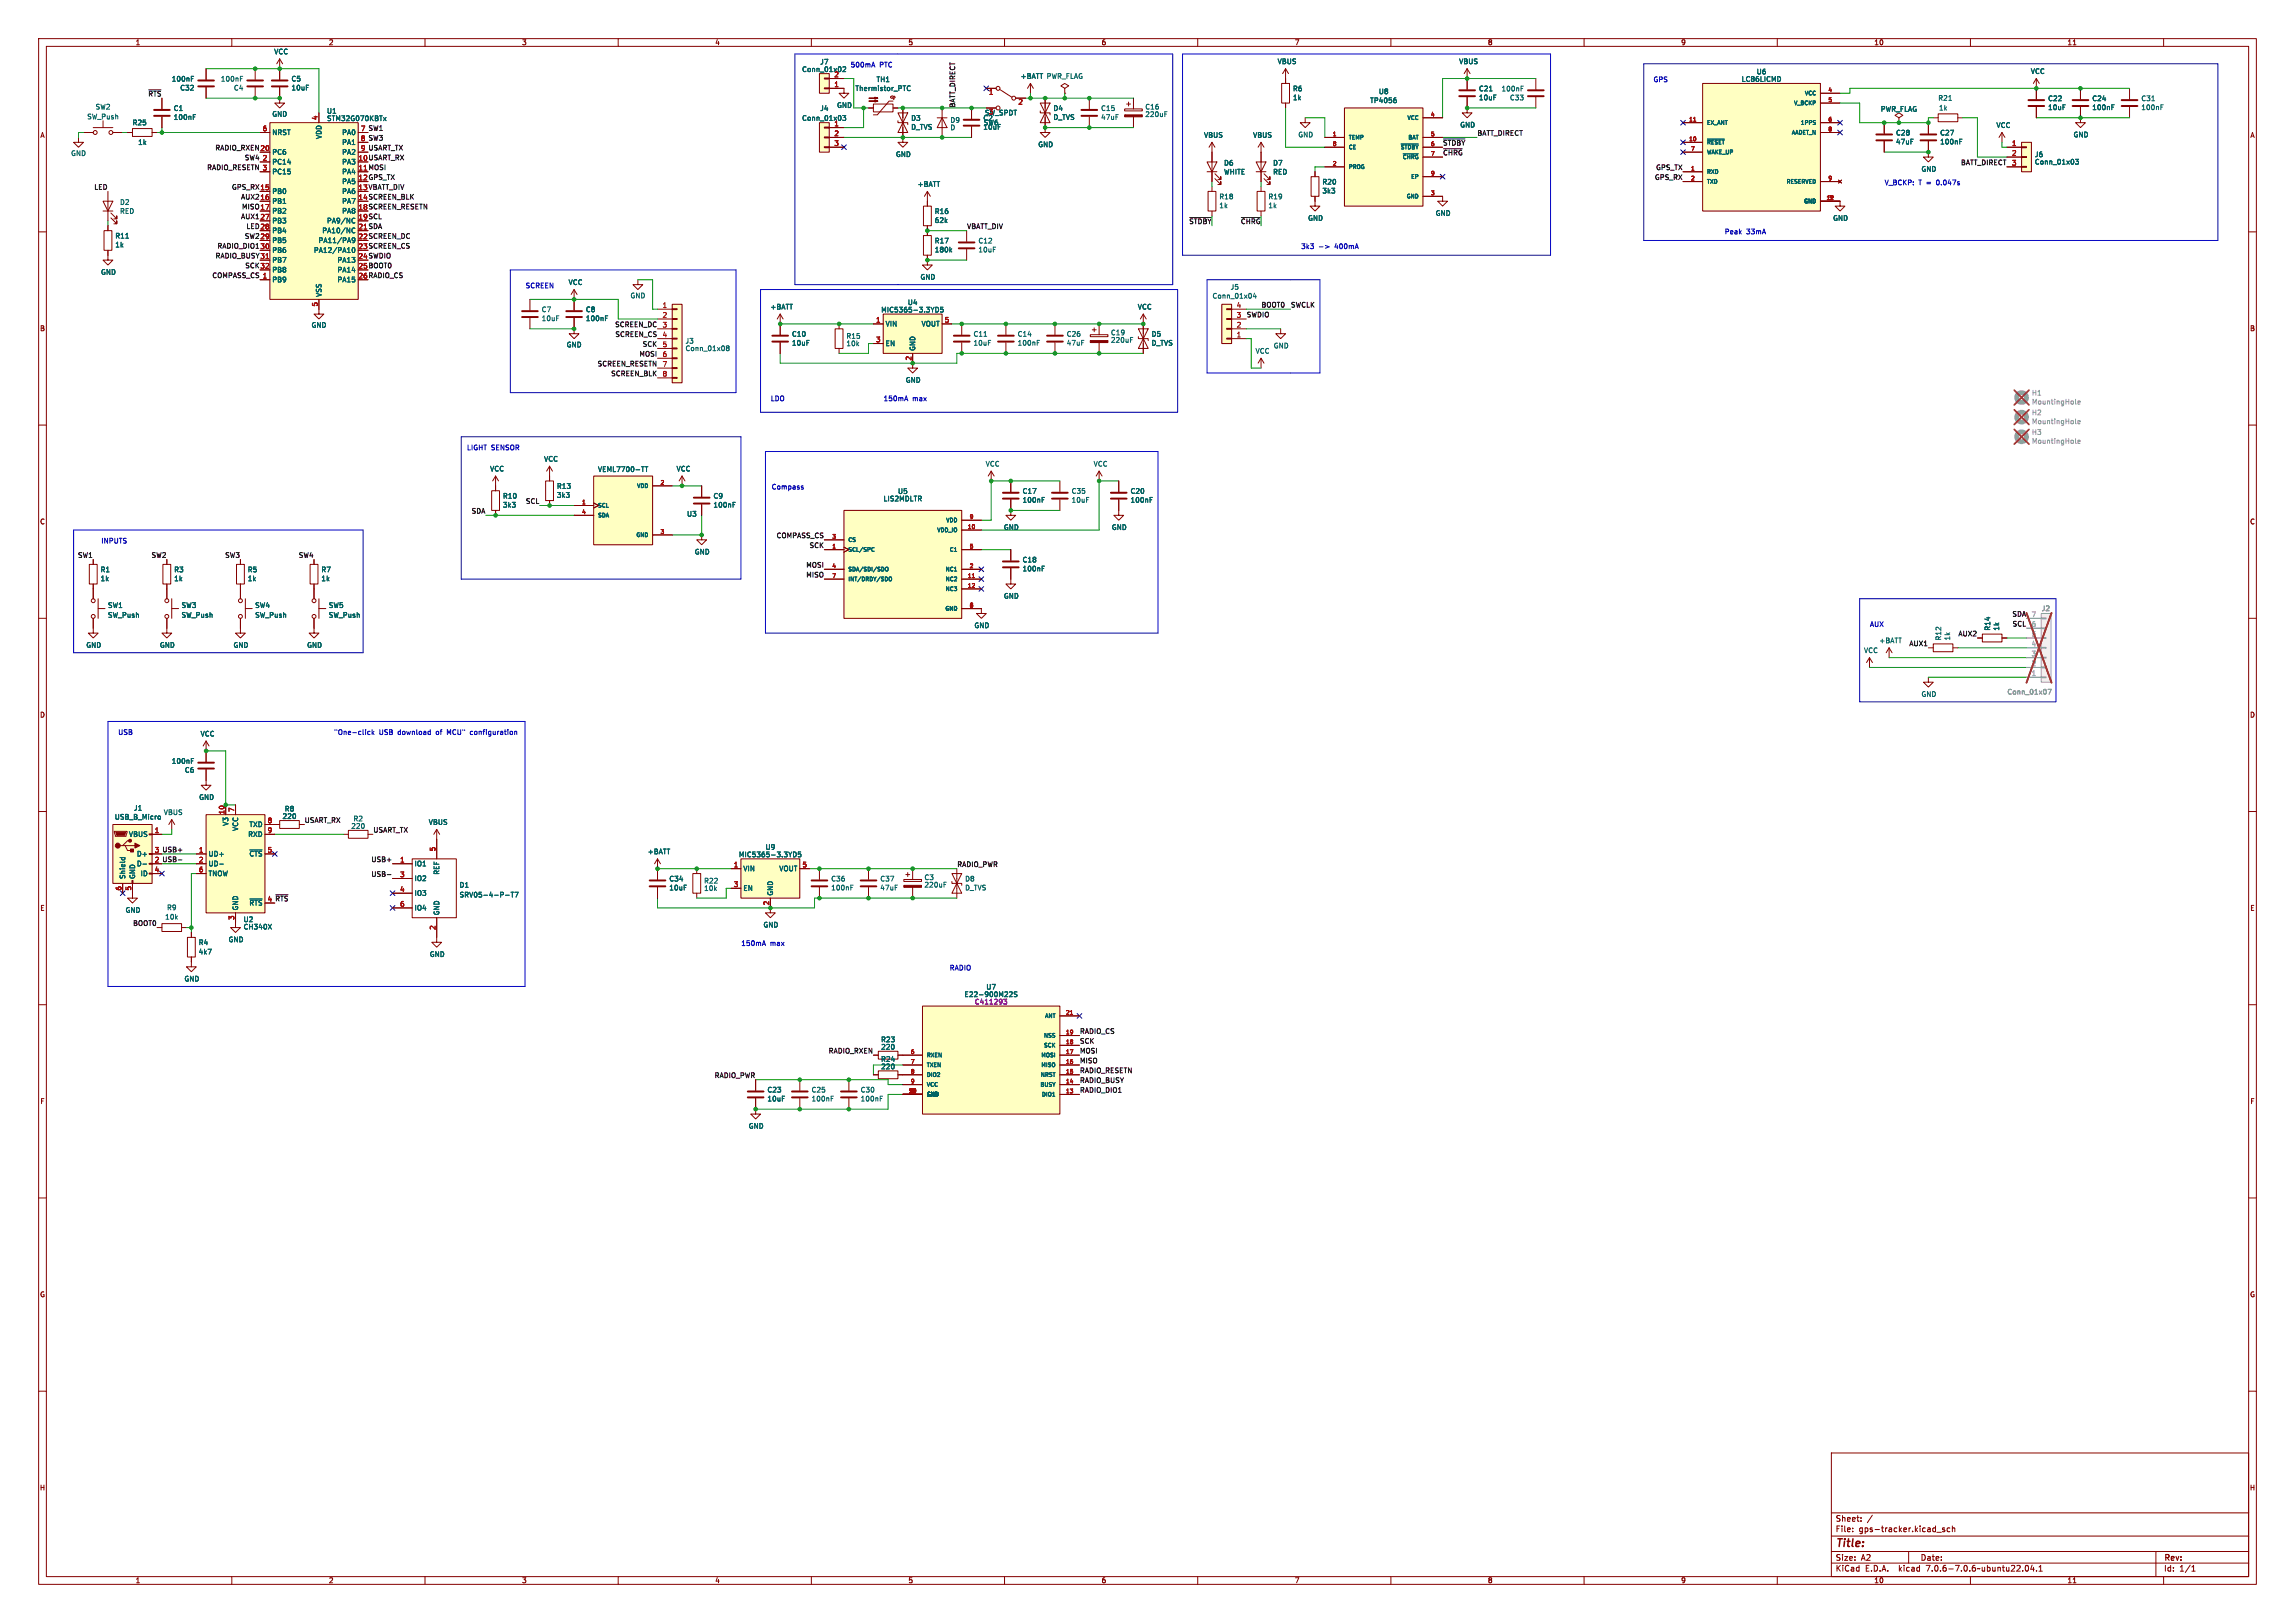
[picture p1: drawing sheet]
<svg xmlns="http://www.w3.org/2000/svg" width="594mm" height="420mm" viewBox="0 0 594 420" stroke-linecap="round" stroke-linejoin="round" font-family="sans-serif">
<defs><g id="words">
<text font-size="2.8" fill="#840000" x="475" y="400.9">Title:</text>
<g font-size="2.1" fill="#840000">
<text x="475" y="394">Sheet:</text>
<text x="475" y="396.7">File:</text>
<text x="481.1" y="396.7">gps-tracker.kicad_sch</text>
<text x="475" y="406.9">KiCad</text>
<text x="475" y="404.1">Size:</text>
<text x="481.7" y="404.1">A2</text>
<text x="482.7" y="406.9">E.D.A.</text>
<text x="491.6" y="406.9">kicad</text>
<text x="497" y="404.1">Date:</text>
<text x="498.8" y="406.9">7.0.6-7.0.6~ubuntu22.04.1</text>
<text x="560" y="404.3">Rev:</text>
<text x="560" y="406.9">Id:</text>
<text x="564.1" y="406.9">1/1</text>
</g>
<g font-size="1.8" fill="#840000">
<text x="35" y="11.9">1</text>
<text x="85" y="11.9">2</text>
<text x="135" y="11.9">3</text>
<text x="185" y="11.9">4</text>
<text x="235" y="11.9">5</text>
<text x="285" y="11.9">6</text>
<text x="335" y="11.9">7</text>
<text x="385" y="11.9">8</text>
<text x="435" y="11.9">9</text>
<text x="485" y="11.9">10</text>
<text x="535" y="11.9">11</text>
<text x="10.3" y="35.9">A</text>
<text x="582.3" y="35.9">A</text>
<text x="92.7" y="41.7">10 USART_RX</text>
<text x="92.7" y="46.7">12 GPS_TX</text>
<text x="92.7" y="49.3">13 VBATT_DIV</text>
<text x="92.7" y="51.8">14 SCREEN_BLK</text>
<text x="92.7" y="54.4">18 SCREEN_RESETN</text>
<text x="92.7" y="56.9">19 SCL</text>
<text x="92.7" y="62">22 SCREEN_DC</text>
<text x="92.7" y="64.5">23 SCREEN_CS</text>
<text x="92.7" y="67.1">24 SWDIO</text>
<text x="92.7" y="69.6">25 BOOT0</text>
<text x="92.7" y="72.1">26 RADIO_CS</text>
<text x="10.3" y="85.9">B</text>
<text x="582.3" y="85.9">B</text>
<text x="10.3" y="135.9">C</text>
<text x="582.3" y="135.9">C</text>
<text x="10.3" y="185.9">D</text>
<text x="582.3" y="185.9">D</text>
<text x="39.9" y="223.3">2 USB-</text>
<text x="69.1" y="233.4">4 ~{RTS}</text>
<text x="10.3" y="235.9">E</text>
<text x="582.3" y="235.9">E</text>
<text x="10.3" y="285.9">F</text>
<text x="582.3" y="285.9">F</text>
<text x="10.3" y="335.9">G</text>
<text x="582.3" y="335.9">G</text>
<text x="10.2" y="385.9">H</text>
<text x="582.2" y="385.9">H</text>
<text x="35" y="409.9">1</text>
<text x="85" y="409.9">2</text>
<text x="135" y="409.9">3</text>
<text x="185" y="409.9">4</text>
<text x="235" y="409.9">5</text>
<text x="285" y="409.9">6</text>
<text x="335" y="409.9">7</text>
<text x="385" y="409.9">8</text>
<text x="435" y="409.9">9</text>
<text x="485" y="409.9">10</text>
<text x="535" y="409.9">11</text>
</g>
<g font-size="1.8" fill="#006464">
<text x="70.9" y="14.2">VCC</text>
<text x="212.2" y="16.9">J7</text>
<text x="330.6" y="16.8">VBUS</text>
<text x="377.6" y="16.8">VBUS</text>
<text x="44.3" y="21.3">100nF</text>
<text x="46.5" y="23.6">C32</text>
<text x="57" y="21.3">100nF</text>
<text x="60.4" y="23.6">C4</text>
<text x="75.3" y="21.3">C5</text>
<text x="75.3" y="23.6">10uF</text>
<text x="207.5" y="18.8">Conn_01x02</text>
<text x="221.3" y="23.7">Thermistor_PTC</text>
<text x="226.7" y="21.4">TH1</text>
<text x="264" y="20.6">+BATT PWR_FLAG</text>
<text x="264" y="20.6">+BATT</text>
<text x="334.5" y="23.8">R6</text>
<text x="382.7" y="23.8">C21</text>
<text x="388.5" y="23.9">100nF</text>
<text x="450.7" y="21.4">LC86LICMD</text>
<text x="454.6" y="19.4">U6</text>
<text x="525.5" y="19.3">VCC</text>
<text x="24.6" y="28.5">SW2</text>
<text x="44.8" y="28.9">C1</text>
<text x="84.5" y="29.6">U1</text>
<text x="212.2" y="28.9">J4</text>
<text x="216.5" y="28.1">GND</text>
<text x="272.6" y="28.9">D4</text>
<text x="284.9" y="28.9">C15</text>
<text x="296.3" y="28.5">C16</text>
<text x="334.5" y="26.1">1k</text>
<text x="354.5" y="26.9">TP4056</text>
<text x="356.8" y="24.6">U8</text>
<text x="382.7" y="26.1">10uF</text>
<text x="390.7" y="26.2">C33</text>
<text x="486.7" y="29.1">PWR_FLAG</text>
<text x="501.6" y="26.3">R21</text>
<text x="501.7" y="28.8">1k</text>
<text x="530" y="26.4">C22</text>
<text x="530" y="28.7">10uF</text>
<text x="541.4" y="26.4">C24</text>
<text x="541.4" y="28.7">100nF</text>
<text x="554.1" y="26.4">C31</text>
<text x="554.1" y="28.7">100nF</text>
<text x="22.5" y="31.1">SW_Push</text>
<text x="34.2" y="32.6">R25</text>
<text x="44.8" y="31.2">100nF</text>
<text x="70.4" y="30.4">GND</text>
<text x="70.4" y="35.2">NRST</text>
<text x="84.5" y="31.5">STM32G070KBTx</text>
<text x="88.4" y="35.2">PA0</text>
<text x="207.5" y="31.5">Conn_01x03</text>
<text x="235.7" y="31.4">D3</text>
<text x="235.7" y="33.8">D_TVS</text>
<text x="245.9" y="32">D9</text>
<text x="245.9" y="33.9">D</text>
<text x="254.4" y="31.4">C2</text>
<text x="254.4" y="33.8">10uF</text>
<text x="254.5" y="32.6">SW6</text>
<text x="254.8" y="30.1">SW_SPDT</text>
<text x="272.6" y="31.2">D_TVS</text>
<text x="284.9" y="31.2">47uF</text>
<text x="296.3" y="30.5">220uF</text>
<text x="311.5" y="35.8">VBUS</text>
<text x="324.2" y="35.8">VBUS</text>
<text x="335.9" y="35.7">GND</text>
<text x="377.8" y="33.2">GND</text>
<text x="490.6" y="35.3">C28</text>
<text x="502" y="35.3">C27</text>
<text x="516.6" y="33.3">VCC</text>
<text x="536.6" y="35.7">GND</text>
<text x="18.3" y="40.6">GND</text>
<text x="35.6" y="37.7">1k</text>
<text x="70.4" y="40.2">PC6</text>
<text x="83.4" y="36.1" transform="rotate(-90 83.4 36.1)">VDD</text>
<text x="88.4" y="37.7">PA1</text>
<text x="88.4" y="40.2">PA2</text>
<text x="231.8" y="40.8">GND</text>
<text x="268.6" y="38.3">GND</text>
<text x="490.6" y="37.6">47uF</text>
<text x="502" y="37.6">100nF</text>
<text x="526.6" y="40.9">J6</text>
<text x="70.4" y="42.8">PC14</text>
<text x="70.4" y="45.3">PC15</text>
<text x="88.4" y="42.8">PA3</text>
<text x="88.4" y="45.3">PA4</text>
<text x="88.4" y="47.9">PA5</text>
<text x="316.7" y="43.1">D6</text>
<text x="316.7" y="45.4">WHITE</text>
<text x="329.4" y="43.1">D7</text>
<text x="329.4" y="45.4">RED</text>
<text x="342.1" y="48">R20</text>
<text x="497.2" y="44.6">GND</text>
<text x="526.6" y="42.8">Conn_01x03</text>
<text x="30.9" y="53.2">D2</text>
<text x="70.4" y="50.4">PB0</text>
<text x="70.4" y="52.9">PB1</text>
<text x="88.4" y="50.4">PA6</text>
<text x="88.4" y="52.9">PA7</text>
<text x="237.4" y="48.5">+BATT</text>
<text x="315.5" y="51.8">R18</text>
<text x="328.2" y="51.8">R19</text>
<text x="342.1" y="50.3">3k3</text>
<text x="30.9" y="55.5">RED</text>
<text x="70.4" y="55.5">PB2</text>
<text x="70.4" y="58">PB3</text>
<text x="84.5" y="58">PA9/NC</text>
<text x="88.4" y="55.5">PA8</text>
<text x="241.8" y="57.9">62k</text>
<text x="241.8" y="55.6">R16</text>
<text x="315.5" y="54.1">1k</text>
<text x="328.2" y="54.1">1k</text>
<text x="338.4" y="57.3">GND</text>
<text x="371.5" y="56.1">GND</text>
<text x="474.3" y="57.3">GND</text>
<text x="29.7" y="61.9">R11</text>
<text x="29.7" y="64.2">1k</text>
<text x="70.4" y="60.6">PB4</text>
<text x="70.4" y="63.1">PB5</text>
<text x="70.4" y="65.6">PB6</text>
<text x="81.1" y="65.6">PA12/PA10</text>
<text x="82.3" y="63.1">PA11/PA9</text>
<text x="83.3" y="60.6">PA10/NC</text>
<text x="241.8" y="63.2">R17</text>
<text x="241.8" y="65.5">180k</text>
<text x="253.1" y="63.2">C12</text>
<text x="253.1" y="65.5">10uF</text>
<text x="26" y="71.3">GND</text>
<text x="70.4" y="68.2">PB7</text>
<text x="70.4" y="70.7">PB8</text>
<text x="87.2" y="68.2">PA13</text>
<text x="87.2" y="70.7">PA14</text>
<text x="70.4" y="73.3">PB9</text>
<text x="83.4" y="77" transform="rotate(-90 83.4 77)">VSS</text>
<text x="87.2" y="73.3">PA15</text>
<text x="147.1" y="73.9">VCC</text>
<text x="163.1" y="77.4">GND</text>
<text x="238.1" y="72.6">GND</text>
<text x="313.7" y="77.5">Conn_01x04</text>
<text x="318.4" y="75.2">J5</text>
<text x="140.1" y="81">C7</text>
<text x="140.1" y="83.3">10uF</text>
<text x="151.5" y="81">C8</text>
<text x="151.5" y="83.3">100nF</text>
<text x="199.3" y="80.3">+BATT</text>
<text x="228" y="81.1">MIC5365-3.3YD5</text>
<text x="234.8" y="79.1">U4</text>
<text x="294.4" y="80.3">VCC</text>
<text x="80.5" y="85">GND</text>
<text x="177.3" y="89.1">J3</text>
<text x="204.9" y="87.3">C10</text>
<text x="204.9" y="89.6">10uF</text>
<text x="219" y="89.8">10k</text>
<text x="219" y="87.9">R15</text>
<text x="229.1" y="84.7">VIN</text>
<text x="229.1" y="89.8">EN</text>
<text x="238.4" y="84.7">VOUT</text>
<text x="251.9" y="87.3">C11</text>
<text x="251.9" y="89.6">10uF</text>
<text x="263.3" y="87.3">C14</text>
<text x="263.3" y="89.6">100nF</text>
<text x="276" y="87.3">C26</text>
<text x="276" y="89.6">47uF</text>
<text x="287.4" y="87">C19</text>
<text x="287.4" y="88.9">220uF</text>
<text x="298" y="87.3">D5</text>
<text x="298" y="89.6">D_TVS</text>
<text x="146.6" y="90.1">GND</text>
<text x="177.3" y="91">Conn_01x08</text>
<text x="237.1" y="90.9" transform="rotate(-90 237.1 90.9)">GND</text>
<text x="324.9" y="91.7">VCC</text>
<text x="329.6" y="90.3">GND</text>
<text x="234.3" y="99.2">GND</text>
<text x="140.7" y="119.7">VCC</text>
<text x="126.7" y="122.2">VCC</text>
<text x="154.7" y="122.3">VEML7700-TT</text>
<text x="175" y="122.2">VCC</text>
<text x="255" y="120.9">VCC</text>
<text x="282.9" y="120.9">VCC</text>
<text x="130.1" y="131.5">3k3</text>
<text x="130.1" y="129.2">R10</text>
<text x="144" y="129">3k3</text>
<text x="144" y="126.7">R13</text>
<text x="184.5" y="129.2">C9</text>
<text x="184.5" y="131.5">100nF</text>
<text x="228.6" y="129.9">LIS2MDLTR</text>
<text x="232.3" y="128">U5</text>
<text x="264.6" y="128">C17</text>
<text x="264.6" y="130.3">100nF</text>
<text x="277.3" y="128">C35</text>
<text x="277.3" y="130.3">10uF</text>
<text x="292.5" y="128">C20</text>
<text x="292.5" y="130.3">100nF</text>
<text x="177.7" y="133.9">U3</text>
<text x="259.7" y="137.3">GND</text>
<text x="287.6" y="137.3">GND</text>
<text x="179.7" y="143.7">GND</text>
<text x="25.9" y="148.3">R1</text>
<text x="45" y="148.3">R3</text>
<text x="64" y="148.3">R5</text>
<text x="83.1" y="148.3">R7</text>
<text x="264.6" y="145.7">C18</text>
<text x="264.6" y="148.1">100nF</text>
<text x="25.9" y="150.6">1k</text>
<text x="45" y="150.6">1k</text>
<text x="64" y="150.6">1k</text>
<text x="83.1" y="150.6">1k</text>
<text x="259.7" y="155.1">GND</text>
<text x="27.8" y="157.5">SW1</text>
<text x="27.8" y="160">SW_Push</text>
<text x="46.9" y="157.5">SW3</text>
<text x="46.9" y="160">SW_Push</text>
<text x="65.9" y="157.5">SW4</text>
<text x="65.9" y="160">SW_Push</text>
<text x="85" y="157.5">SW5</text>
<text x="85" y="160">SW_Push</text>
<text x="22.2" y="167.8">GND</text>
<text x="41.3" y="167.8">GND</text>
<text x="60.3" y="167.8">GND</text>
<text x="79.4" y="167.8">GND</text>
<text x="252.1" y="162.7">GND</text>
<text x="486.3" y="166.6">+BATT</text>
<text x="502.6" y="165.9" transform="rotate(-90 502.6 165.9)">R12</text>
<text x="504.9" y="165.9" transform="rotate(-90 504.9 165.9)">1k</text>
<text x="515.3" y="163.3" transform="rotate(-90 515.3 163.3)">R14</text>
<text x="517.6" y="163.3" transform="rotate(-90 517.6 163.3)">1k</text>
<text x="482.3" y="169.2">VCC</text>
<text x="497.2" y="180.5">GND</text>
<text x="51.8" y="190.8">VCC</text>
<text x="44.3" y="197.8">100nF</text>
<text x="47.7" y="200.2">C6</text>
<text x="34.5" y="210">J1</text>
<text x="51.4" y="207.2">GND</text>
<text x="29.6" y="212.3">USB_B_Micro</text>
<text x="42.3" y="211.1">VBUS</text>
<text x="59.3" y="213.8" transform="rotate(-90 59.3 213.8)">V3</text>
<text x="61.8" y="215.2" transform="rotate(-90 61.8 215.2)">VCC</text>
<text x="64.4" y="214.2">TXD</text>
<text x="73" y="212.1">220</text>
<text x="73.6" y="210.2">R8</text>
<text x="90.8" y="214.7">220</text>
<text x="91.4" y="212.7">R2</text>
<text x="110.9" y="213.6">VBUS</text>
<text x="33.3" y="216.8">VBUS</text>
<text x="35.3" y="221.8">D+</text>
<text x="53.8" y="221.8">UD+</text>
<text x="64.1" y="216.8">RXD</text>
<text x="64.4" y="221.8">~{CTS}</text>
<text x="167.5" y="221.3">+BATT</text>
<text x="198" y="220.1">U9</text>
<text x="32.6" y="227.6" transform="rotate(-90 32.6 227.6)">Shield</text>
<text x="35.2" y="227.6" transform="rotate(-90 35.2 227.6)">GND</text>
<text x="35.3" y="224.4">D-</text>
<text x="36.3" y="226.9">ID</text>
<text x="53.8" y="224.4">UD-</text>
<text x="53.8" y="226.9">TNOW</text>
<text x="107.2" y="224.4">IO1</text>
<text x="113.9" y="226.5" transform="rotate(-90 113.9 226.5)">REF</text>
<text x="191.1" y="222">MIC5365-3.3YD5</text>
<text x="192.3" y="225.7">VIN</text>
<text x="201.6" y="225.7">VOUT</text>
<text x="239.2" y="227.9">C3</text>
<text x="107.2" y="228.2">IO2</text>
<text x="107.2" y="232">IO3</text>
<text x="118.8" y="229.9">D1</text>
<text x="118.8" y="232.4">SRV05-4-P-T7</text>
<text x="173.1" y="228.3">C34</text>
<text x="173.1" y="230.6">10uF</text>
<text x="182.1" y="230.7">10k</text>
<text x="182.1" y="228.8">R22</text>
<text x="192.3" y="230.7">EN</text>
<text x="200.3" y="231.9" transform="rotate(-90 200.3 231.9)">GND</text>
<text x="215" y="230.6">100nF</text>
<text x="215" y="228.3">C36</text>
<text x="227.7" y="228.3">C37</text>
<text x="227.7" y="230.6">47uF</text>
<text x="239.2" y="229.9">220uF</text>
<text x="249.7" y="228.3">D8</text>
<text x="249.7" y="230.6">D_TVS</text>
<text x="32.4" y="236.4">GND</text>
<text x="42.6" y="238.2">10k</text>
<text x="43.1" y="235.7">R9</text>
<text x="61.8" y="235.7" transform="rotate(-90 61.8 235.7)">GND</text>
<text x="62.9" y="238.8">U2</text>
<text x="64.4" y="234.5">~{RTS}</text>
<text x="107.2" y="235.8">IO4</text>
<text x="113.9" y="237" transform="rotate(-90 113.9 237)">GND</text>
<text x="51.3" y="244.8">R4</text>
<text x="59.1" y="244">GND</text>
<text x="62.9" y="240.7">CH340X</text>
<text x="197.5" y="240.2">GND</text>
<text x="51.3" y="247.2">4k7</text>
<text x="111.1" y="247.8">GND</text>
<text x="47.6" y="254.2">GND</text>
<text x="255.2" y="256.3">U7</text>
<text x="227.9" y="269.9">R23</text>
<text x="227.9" y="275">R24</text>
<text x="228" y="271.8">220</text>
<text x="228" y="276.9">220</text>
<text x="198.5" y="282.9">C23</text>
<text x="198.5" y="285.2">10uF</text>
<text x="209.9" y="285.2">100nF</text>
<text x="209.9" y="282.9">C25</text>
<text x="222.6" y="285.2">100nF</text>
<text x="222.6" y="282.9">C30</text>
<text x="193.7" y="292.3">GND</text>
</g>
<g font-size="1.8" fill="#0000c2">
<text x="220.1" y="17.5">500mA</text>
<text x="227.6" y="17.5">PTC</text>
<text x="427.8" y="21.3">GPS</text>
<text x="487.7" y="48">V_BCKP:</text>
<text x="496.6" y="48">T =</text>
<text x="501.5" y="48">0.047s</text>
<text x="336.6" y="64.5">3k3</text>
<text x="345.6" y="64.5">400mA</text>
<text x="446.3" y="60.7">Peak</text>
<text x="452" y="60.7">33mA</text>
<text x="135.9" y="74.7">SCREEN</text>
<text x="199.4" y="103.9">LDO</text>
<text x="228.6" y="103.9">150mA</text>
<text x="236.2" y="103.9">max</text>
<text x="120.7" y="116.6">LIGHT SENSOR</text>
<text x="199.6" y="126.8">Compass</text>
<text x="26.1" y="140.7">INPUTS</text>
<text x="483.9" y="162.3">AUX</text>
<text x="30.5" y="190.3">USB</text>
<text x="86.4" y="190.3">&quot;One-click</text>
<text x="98.1" y="190.3">USB</text>
<text x="103.1" y="190.3">download</text>
<text x="113.2" y="190.3">of</text>
<text x="116.2" y="190.3">MCU&quot;</text>
<text x="122.4" y="190.3">configuration</text>
<text x="191.7" y="244.9">150mA</text>
<text x="199.3" y="244.9">max</text>
<text x="245.7" y="251.2">RADIO</text>
</g>
<g font-size="1.8" fill="#a90000">
<text x="215.8" y="22.6">1</text>
<text x="215.8" y="20.1">2</text>
<text x="255.8" y="24.8">1</text>
<text x="255.8" y="29.9">3</text>
<text x="263.5" y="27.4">2</text>
<text x="67.9" y="34">6</text>
<text x="82.3" y="31.2" transform="rotate(-90 82.3 31.2)">4</text>
<text x="93.3" y="34">7</text>
<text x="215.8" y="32.8">1</text>
<text x="215.8" y="35.3">2</text>
<text x="67.3" y="39.1">20</text>
<text x="67.9" y="41.7">2</text>
<text x="92.7" y="41.7">10</text>
<text x="93.3" y="36.6">8</text>
<text x="93.3" y="39.1">9</text>
<text x="215.8" y="37.8">3</text>
<text x="520.6" y="37.8">1</text>
<text x="520.6" y="40.4">2</text>
<text x="67.9" y="44.2">3</text>
<text x="92.7" y="44.2">11 MOSI</text>
<text x="92.7" y="44.2">11</text>
<text x="92.7" y="46.7">12</text>
<text x="520.6" y="42.9">3</text>
<text x="67.3" y="51.8">16</text>
<text x="67.3" y="49.3">15</text>
<text x="92.7" y="49.3">13</text>
<text x="92.7" y="51.8">14</text>
<text x="67.3" y="56.9">27</text>
<text x="67.3" y="54.4">17</text>
<text x="67.3" y="59.4">28</text>
<text x="92.7" y="59.4">21 SDA</text>
<text x="92.7" y="54.4">18</text>
<text x="92.7" y="56.9">19</text>
<text x="92.7" y="59.4">21</text>
<text x="67.3" y="64.5">30</text>
<text x="67.3" y="62">29</text>
<text x="92.7" y="62">22</text>
<text x="92.7" y="64.5">23</text>
<text x="67.3" y="67.1">31</text>
<text x="67.3" y="69.6">32</text>
<text x="92.7" y="67.1">24</text>
<text x="92.7" y="69.6">25</text>
<text x="67.9" y="72.1">1</text>
<text x="92.7" y="72.1">26</text>
<text x="82.3" y="79.4" transform="rotate(-90 82.3 79.4)">5</text>
<text x="171.4" y="79.8">1</text>
<text x="171.4" y="82.3">2</text>
<text x="226.6" y="83.6">1</text>
<text x="244.4" y="83.6">5</text>
<text x="320" y="82.3">3</text>
<text x="320" y="79.8">4</text>
<text x="171.4" y="84.8">3</text>
<text x="171.4" y="87.4">4</text>
<text x="171.4" y="89.9">5</text>
<text x="226.6" y="88.6">3</text>
<text x="320" y="87.4">1</text>
<text x="320" y="84.8">2</text>
<text x="171.4" y="92.5">6</text>
<text x="171.4" y="95">7</text>
<text x="236" y="93.4" transform="rotate(-90 236 93.4)">2</text>
<text x="171.4" y="97.5">8</text>
<text x="39.9" y="215.6">1</text>
<text x="58.2" y="210.9" transform="rotate(-90 58.2 210.9)">10</text>
<text x="60.7" y="210.3" transform="rotate(-90 60.7 210.3)">7</text>
<text x="69.1" y="213.1">8</text>
<text x="69.1" y="215.6">9</text>
<text x="39.9" y="220.7">3</text>
<text x="51.4" y="220.7">1</text>
<text x="69.1" y="220.7">5</text>
<text x="112.8" y="220.4" transform="rotate(-90 112.8 220.4)">5</text>
<text x="39.9" y="225.8">4</text>
<text x="39.9" y="223.3">2</text>
<text x="51.4" y="223.3">2</text>
<text x="51.4" y="225.8">6</text>
<text x="103.4" y="223.3">1</text>
<text x="103.4" y="227.1">3</text>
<text x="189.8" y="224.5">1</text>
<text x="207.6" y="224.5">5</text>
<text x="31.5" y="230.6" transform="rotate(-90 31.5 230.6)">6</text>
<text x="34" y="230.6" transform="rotate(-90 34 230.6)">5</text>
<text x="69.1" y="233.4">4</text>
<text x="103.4" y="230.9">4</text>
<text x="189.8" y="229.6">3</text>
<text x="60.7" y="238.2" transform="rotate(-90 60.7 238.2)">3</text>
<text x="103.4" y="234.7">6</text>
<text x="199.1" y="234.4" transform="rotate(-90 199.1 234.4)">2</text>
<text x="112.8" y="240.7" transform="rotate(-90 112.8 240.7)">2</text>
</g>
<g font-size="1.8" fill="#0f0f0f">
<text x="38.3" y="25">~{RTS}</text>
<text x="247.3" y="27.9" transform="rotate(-90 247.3 27.9)">BATT_DIRECT</text>
<text x="93.3" y="34">7 SW1</text>
<text x="382.3" y="35.2">BATT_DIRECT</text>
<text x="55.6" y="39">RADIO_RXEN20</text>
<text x="63.2" y="41.6">SW4</text>
<text x="93.3" y="36.6">8 SW3</text>
<text x="93.3" y="39.1">9 USART_TX</text>
<text x="373.4" y="40.3">~{CHRG}</text>
<text x="373.4" y="37.7">~{STDBY}</text>
<text x="53.5" y="44.1">RADIO_RESETN 3</text>
<text x="428.2" y="46.6">GPS_RX</text>
<text x="428.5" y="44.1">GPS_TX</text>
<text x="507.4" y="42.8">BATT_DIRECT 3</text>
<text x="24.3" y="49.2">LED</text>
<text x="59.9" y="49.2">GPS_RX15</text>
<text x="62.3" y="51.7">AUX2</text>
<text x="62.3" y="56.8">AUX1</text>
<text x="62.5" y="54.3">MISO17</text>
<text x="63.7" y="59.3">LED28</text>
<text x="250.2" y="59.3">VBATT_DIV</text>
<text x="307.7" y="58.1">~{STDBY}</text>
<text x="321" y="58.1">~{CHRG}</text>
<text x="56.2" y="64.4">RADIO_DIO1</text>
<text x="63.2" y="61.9">SW229</text>
<text x="55.7" y="67">RADIO_BUSY31</text>
<text x="63.4" y="69.5">SCK32</text>
<text x="54.8" y="72">COMPASS_CS 1</text>
<text x="322.6" y="82.2">SWDIO</text>
<text x="326.4" y="79.7">BOOT0</text>
<text x="334" y="79.7">SWCLK</text>
<text x="159.1" y="84.7">SCREEN_DC</text>
<text x="159.2" y="87.3">SCREEN_CS</text>
<text x="166.2" y="89.8">SCK</text>
<text x="154.6" y="94.9">SCREEN_RESETN</text>
<text x="165.4" y="92.4">MOSI</text>
<text x="158.1" y="97.4">SCREEN_BLK</text>
<text x="136" y="130.5">SCL</text>
<text x="122" y="133">SDA</text>
<text x="200.9" y="139.3">COMPASS_CS</text>
<text x="209.4" y="141.9">SCK</text>
<text x="20.1" y="144.4">SW1</text>
<text x="39.1" y="144.4">SW2</text>
<text x="58.2" y="144.4">SW3</text>
<text x="77.2" y="144.4">SW4</text>
<text x="208.6" y="149.5">MISO</text>
<text x="208.6" y="147">MOSI</text>
<text x="520.7" y="159.7">SDA</text>
<text x="494.1" y="167.3">AUX1</text>
<text x="506.8" y="164.7">AUX2</text>
<text x="520.8" y="162.2">SCL</text>
<text x="78.7" y="213">USART_RX</text>
<text x="96.5" y="215.6">USART_TX</text>
<text x="39.9" y="220.7">3 USB+</text>
<text x="96" y="227">USB-</text>
<text x="96" y="223.2">USB+</text>
<text x="247.6" y="224.4">RADIO_PWR</text>
<text x="34.3" y="239.7">BOOT0</text>
<text x="279.4" y="267.6">RADIO_CS</text>
<text x="214.4" y="272.7">RADIO_RXEN</text>
<text x="279.4" y="272.7">MOSI</text>
<text x="279.4" y="270.2">SCK</text>
<text x="279.4" y="275.2">MISO</text>
<text x="184.9" y="279.1">RADIO_PWR</text>
<text x="279.4" y="277.8">RADIO_RESETN</text>
<text x="279.4" y="280.3">RADIO_BUSY</text>
<text x="279.4" y="282.9">RADIO_DIO1</text>
</g>
<g font-size="1.8" fill="#989898">
<text x="525.8" y="107.6">H2</text>
<text x="525.8" y="102.6">H1</text>
<text x="525.8" y="104.9">MountingHole</text>
<text x="525.8" y="110">MountingHole</text>
<text x="525.8" y="112.7">H3</text>
<text x="525.8" y="115">MountingHole</text>
<text x="528.3" y="158.3">J2</text>
<text x="519.4" y="179.9">Conn_01x07</text>
</g>
<g font-size="1.8" fill="#aaa">
<text x="525.7" y="159.8">7</text>
<text x="525.7" y="167.4">4</text>
<text x="525.7" y="164.8">5</text>
<text x="525.7" y="162.3">6</text>
<text x="525.7" y="172.5">2</text>
<text x="525.7" y="169.9">3</text>
<text x="525.7" y="175">1</text>
</g>
<g font-size="1.8" fill="#840084">
<text x="249.5" y="258.2">E22-900M22S</text>
<text x="252.2" y="260.1">C411293</text>
</g>
<g font-size="1.4" fill="#a90000">
<text x="473.1" y="23.9">4</text>
<text x="473.1" y="26.4">5</text>
<text x="344.8" y="35.3">1</text>
<text x="370.2" y="30.2">4</text>
<text x="370.2" y="35.3">5</text>
<text x="437.1" y="31.5">11</text>
<text x="473.1" y="31.5">6</text>
<text x="473.1" y="34">8</text>
<text x="344.8" y="37.8">8</text>
<text x="370.2" y="37.8">6</text>
<text x="370.2" y="40.4">7</text>
<text x="437.1" y="36.6">10</text>
<text x="437.5" y="39.1">7</text>
<text x="344.8" y="42.9">2</text>
<text x="370.2" y="45.5">9</text>
<text x="437.5" y="44.2">1</text>
<text x="437.5" y="46.7">2</text>
<text x="473.1" y="46.7">9</text>
<text x="370.2" y="50.5">3</text>
<text x="472.6" y="51.8">12</text>
<text x="473.1" y="51.8">3</text>
<text x="170.8" y="125.5">2</text>
<text x="150.5" y="130.6">1</text>
<text x="150.5" y="133.1">4</text>
<text x="250.4" y="136.9">10</text>
<text x="250.8" y="134.4">9</text>
<text x="170.8" y="138.2">3</text>
<text x="215.3" y="142">1</text>
<text x="215.3" y="139.4">3</text>
<text x="250.8" y="142">5</text>
<text x="215.3" y="147.1">4</text>
<text x="215.3" y="149.6">7</text>
<text x="250.4" y="149.6">11</text>
<text x="250.8" y="147.1">2</text>
<text x="250.4" y="152.1">12</text>
<text x="250.8" y="157.2">8</text>
<text x="275.8" y="262.6">21</text>
<text x="275.8" y="267.7">19</text>
<text x="235.6" y="272.8">6</text>
<text x="235.6" y="275.3">7</text>
<text x="275.8" y="275.3">16</text>
<text x="275.8" y="272.8">17</text>
<text x="275.8" y="270.3">18</text>
<text x="235.6" y="277.9">8</text>
<text x="235.6" y="280.4">9</text>
<text x="275.8" y="280.4">14</text>
<text x="275.8" y="277.9">15</text>
<text x="235.6" y="283">11</text>
<text x="235.6" y="283">22</text>
<text x="235.6" y="283">1</text>
<text x="275.8" y="283">13</text>
</g>
<g font-size="1.4" fill="#006464">
<text x="464.2" y="27.4">V_BCKP</text>
<text x="467" y="24.9">VCC</text>
<text x="364.1" y="31.2">VCC</text>
<text x="441.7" y="32.5">EX_ANT</text>
<text x="463.6" y="35">AADET_N</text>
<text x="465.9" y="32.5">1PPS</text>
<text x="349" y="36.3">TEMP</text>
<text x="349" y="38.8">CE</text>
<text x="362.4" y="38.8">~{STDBY}</text>
<text x="362.9" y="41.4">~{CHRG}</text>
<text x="364.4" y="36.3">BAT</text>
<text x="441.7" y="37.6">~{RESET}</text>
<text x="441.7" y="40.1">WAKE_UP</text>
<text x="349" y="43.9">PROG</text>
<text x="365.1" y="46.5">EP</text>
<text x="441.7" y="45.2">RXD</text>
<text x="441.7" y="47.7">TXD</text>
<text x="462.3" y="47.7">RESERVED</text>
<text x="363.9" y="51.5">GND</text>
<text x="466.8" y="52.8">GND</text>
<text x="154.7" y="131.5">SCL</text>
<text x="164.7" y="126.5">VDD</text>
<text x="154.7" y="134.1">SDA</text>
<text x="242.4" y="137.9">VDD_IO</text>
<text x="244.7" y="135.4">VDD</text>
<text x="164.5" y="139.2">GND</text>
<text x="219.5" y="143">SCL/SPC</text>
<text x="219.5" y="140.4">CS</text>
<text x="245.7" y="143">C1</text>
<text x="219.5" y="148.1">SDA/SDI/SDO</text>
<text x="244.6" y="148.1">NC1</text>
<text x="219.5" y="150.6">INT/DRDY/SDO</text>
<text x="244.6" y="150.6">NC2</text>
<text x="244.6" y="153.1">NC3</text>
<text x="244.6" y="158.2">GND</text>
<text x="270.3" y="263.6">ANT</text>
<text x="270.1" y="268.7">NSS</text>
<text x="239.8" y="273.8">RXEN</text>
<text x="269.4" y="273.8">MOSI</text>
<text x="270.1" y="271.2">SCK</text>
<text x="239.8" y="276.3">TXEN</text>
<text x="239.8" y="278.9">DIO2</text>
<text x="239.8" y="281.4">VCC</text>
<text x="269.1" y="281.4">BUSY</text>
<text x="269.2" y="278.9">NRST</text>
<text x="269.4" y="276.3">MISO</text>
<text x="239.8" y="283.9">GND</text>
<text x="269.5" y="283.9">DIO1</text>
</g>
</g></defs>
<g fill="none" stroke="#840000" stroke-width=".26">
<path d="M10 10h574v400h-574zM12 12h570v396h-570zM53.3 17.8v2.8M60 10v2M66 17.8v2.8M72.4 15.2v5.4M72.4 15.2l-.8 1.3M72.4 15.2l.8 1.3M110 10v2M160 10v2M210 10v2M212.1 19.1h2.5v5h-2.5z"/>
<path d="M260 10v2M310 10v2M332.7 17.8l-.7 1.3M332.7 17.8v3.8M332.7 17.8l.8 1.3M360 10v2M379.7 17.8l-.7 1.3M379.7 17.8v5.3M379.7 17.8l.8 1.3M410 10v2M460 10v2M510 10v2"/>
<path d="M536.6 11.6h.7M560 10v2M20.3 35.6v1.2h1.3l-1.3 1.3-1.3-1.3h1.3M21.6 34.3h2.5M24.1 33h5.1M26.7 31.2v1.8M29.2 34.3h2.5M33 34.3h1.3M34.3 33.3h5.1v2h-5.1zM39.4 34.3h1.2M41.9 25.4v2.8M41.9 30.2v2.8"/>
<path d="M53.3 22.6v2.8M66 22.6v2.8M67.3 39.4h2.5M67.3 34.3h2.5M69.8 31.8h22.9v45.7h-22.9zM72.4 22.6v4.1h1.3l-1.3 1.2-1.3-1.2h1.3M82.5 29.2v2.6M92.7 36.8h2.5M92.7 39.4h2.5M92.7 34.3h2.5M212.1 31.8h2.5v7.6h-2.5zM213.4 20.2h1.2v.2h-1.2z"/>
<path d="M213.4 22.7h1.2v.3h-1.2zM213.4 38h1.2v.2h-1.2zM213.4 35.4h1.2v.3h-1.2zM213.4 32.9h1.2v.2h-1.2zM214.6 22.9h3.8v1.2h1.3l-1.3 1.3-1.2-1.3h1.2M214.6 20.3h3.8M214.6 38.1h3.8M214.6 35.6h3.8M214.6 33h3.8M224.8 27.9h1.3M226.1 26.9h5v2.1h-5zM231 24.8l-.4 .2-.1 .2 1 .2 .1-.2-.1-.3h-.3l-.1 .3 .3 .6"/>
<path d="M231.1 26.2h-1l-3 3.5h-1M231.1 27.9h1.3M232.4 31.2v.6h2.5v.5M232.4 29.2l2.5 5.1h-2.5l2.5-5.1zM233.7 27.9v8.9h1.2l-1.2 1.3-1.3-1.3h1.3M242.6 30.5h2.5M243.8 30.5l1.3 2.5h-2.5zM243.8 27.9v7.7M251.5 27.9v2.8M251.5 32.8v2.8M255.3 22.9h2.5M255.3 27.9h2.5"/>
<path d="M258.7 23.1l3.2 2M262.9 25.4h2.5M266.7 21.6l-.8 1.3M266.7 21.6v2.5M266.7 21.6l.8 1.3M269.2 28.7v.5h2.6v.5M269.2 26.7l2.6 5.1h-2.6l2.6-5.1zM270.5 25.4v8.9h1.3l-1.3 1.3-1.3-1.3h1.3M275.6 22.9l1-.7-1-.6-1 .6 1 .7v1.2M275.6 24.1h.1M281.9 25.4v2.8M281.9 30.2v2.8"/>
<path d="M291.1 28.2h4.6v.5h-4.6zM291.6 26.9h1M292.1 26.4v1M293.4 25.4v2.8M293.4 30.2v2.8M313.7 36.8v10.2M313.7 36.8l-.8 1.3M313.7 36.8l.8 1.3M326.4 36.8v10.2M326.4 36.8l-.8 1.3M326.4 36.8l.8 1.3M331.7 21.6h2.1v5.1h-2.1z"/>
<path d="M332.7 26.7v1.2M337.8 30.5v1.3h1.3l-1.3 1.2-1.3-1.2h1.3M342.9 38.1h5.1M342.9 35.6h5.1M348 27.9h20.3v25.4h-20.3zM368.3 30.5h5.1M368.3 38.1h5.1M368.3 35.6h5.1M379.7 25.1v4.1h1.3l-1.3 1.3-1.2-1.3h1.2M397.5 20.3v2.8M397.5 25.1v2.8M435.6 36.8h5.1"/>
<path d="M435.6 31.8h5.1M435.6 39.4h5.1M440.7 21.6h30.5v33h-30.5zM471.2 31.8h5M471.2 24.1h5M471.2 26.7h5M471.2 34.3h5M487.7 31.8v2.7M487.7 36.6v2.8M491.5 30.5l1-.7-1-.6-1 .6 1 .7v1.3M491.5 31.8h.1M499.1 36.6v4h1.3l-1.3 1.3-1.3-1.3h1.3"/>
<path d="M499.1 31.8v2.7M500.4 30.5h1.2M501.6 29.5h5.1v2h-5.1zM506.7 30.5h1.3M518.2 34.3l-.8 1.3M518.2 34.3v2.5M518.2 34.3l.7 1.3M519.4 38.1h3.8M523.2 38h1.3v.2h-1.3zM523.2 36.8h2.6v7.7h-2.6zM527 20.3l-.7 1.3M527 20.3v5.4"/>
<path d="M527 27.7v2.8M527 20.3l.8 1.3M538.5 27.7v4.1h1.2l-1.2 1.2-1.3-1.2h1.3M538.5 22.9v2.8M551.2 22.9v2.8M551.2 27.7v2.8M10 60h2M26.7 52.1h2.5l-1.3 2.5zM26.7 54.6h2.5M26.9 59.7h2.1v5.1h-2.1zM27.9 49.5v7.7M27.9 58.4v1.3"/>
<path d="M28.7 56.4l1.5 1.5v-.7v.7h-.7M28.7 55.1l1.5 1.5v-.7v.7h-.7M67.3 44.5h2.5M67.3 52.1h2.5M67.3 54.6h2.5M67.3 49.5h2.5M67.3 41.9h2.5M67.3 57.2h2.5M67.3 59.7h2.5M239 53.3h2v5.1h-2zM240 49.5v3.8M240 58.4v2.6"/>
<path d="M240 49.5l-.7 1.3M240 49.5l.8 1.3M250.2 59.7v2.8M312.4 41.9h2.6l-1.3 2.6zM312.4 44.5h2.6M312.7 49.5h2v5.1h-2zM313.7 48.3v1.2M313.7 54.6v1.3M314.5 46.2l1.5 1.6v-.8v.8h-.8M314.5 45l1.5 1.5v-.8v.8h-.8M325.1 41.9h2.6l-1.3 2.6zM325.1 44.5h2.6"/>
<path d="M325.4 49.5h2v5.1h-2zM326.4 48.3v1.2M326.4 54.6v1.3M327.2 46.2l1.5 1.6v-.8v.8h-.8M327.2 45l1.5 1.5v-.8v.8h-.8M339.3 45.7h2.1v5.1h-2.1zM340.4 50.8v2.5h1.2l-1.2 1.3-1.3-1.3h1.3M340.4 44.5v1.2M342.9 43.2h5.1M368.3 50.8h5.1v1.3h1.2l-1.2 1.2-1.3-1.2h1.3M368.3 40.6h5.1M368.3 45.7h5.1"/>
<path d="M435.6 44.5h5.1M435.6 47h5.1M471.2 52.1h5v1.2h1.3l-1.3 1.3-1.2-1.3h1.2M471.2 47h5M475.9 46.6l.7 .8M476.6 46.6l-.7 .8M519.4 40.6h3.8M519.4 43.2h3.8M523.2 43.1h1.3v.2h-1.3zM523.2 40.5h1.3v.3h-1.3zM582 60h2M27.9 64.8v2.5h1.3l-1.3 1.3-1.2-1.3h1.2"/>
<path d="M67.3 72.4h2.5M67.3 62.2h2.5M67.3 64.8h2.5M67.3 67.3h2.5M67.3 69.9h2.5M82.5 77.5v3.8h1.3l-1.3 1.3-1.2-1.3h1.2M137.2 77.5v2.8M148.6 74.9v5.4M148.6 74.9l-.8 1.3M148.6 74.9l.8 1.3M165.1 72.4v1.3h1.3l-1.3 1.2-1.3-1.2h1.3M174 79.9h1.3v.2h-1.3z"/>
<path d="M174 78.7h2.5v20.4h-2.5zM239 61h2v5h-2zM240 66v2.6h1.3l-1.3 1.3-1.2-1.3h1.2M250.2 64.5v2.8M316.2 78.7h2.6v10.2h-2.6zM317.5 79.9h1.3v.2h-1.3zM137.2 82.3v2.8M148.6 82.3v4.1h1.3l-1.3 1.2-1.3-1.2h1.3M170.2 87.6h3.8M170.2 85.1h3.8M170.2 82.6h3.8M170.2 80h3.8"/>
<path d="M170.2 90.2h3.8M170.2 92.7h3.8M170.2 95.3h3.8M170.2 97.8h3.8M174 97.7h1.3v.2h-1.3zM174 95.1h1.3v.3h-1.3zM174 92.6h1.3v.2h-1.3zM174 90h1.3v.3h-1.3zM174 87.5h1.3v.3h-1.3zM174 85h1.3v.2h-1.3zM174 82.4h1.3v.3h-1.3zM201.9 81.3l-.7 1.3"/>
<path d="M201.9 81.3v5.3M201.9 88.6v2.8M201.9 81.3l.8 1.3M216.2 85.1h2v5.1h-2zM217.2 83.8v1.3M217.2 90.2v1.2M226.1 83.8h2.5M226.1 88.9h2.5M228.6 81.3h15.2v10.1h-15.2zM236.2 91.4v3.9h1.3l-1.3 1.2-1.3-1.2h1.3M243.8 83.8h2.6M248.9 83.8v2.8"/>
<path d="M248.9 88.6v2.8M260.3 83.8v2.8M260.3 88.6v2.8M273 83.8v2.8M273 88.6v2.8M282.2 86.6h4.6v.5h-4.6zM282.7 85.3h1M283.2 84.8v1.1M284.5 83.8v2.8M284.5 88.6v2.8M294.6 87.1v.5h2.6v.5M294.6 85.1l2.6 5.1h-2.6l2.6-5.1z"/>
<path d="M295.9 81.3l-.8 1.3M295.9 81.3v10.1M295.9 81.3l.8 1.3M317.5 82.4h1.3v.3h-1.3zM317.5 85h1.3v.2h-1.3zM317.5 87.5h1.3v.3h-1.3zM318.8 87.6h3.8M318.8 85.1h3.8M318.8 82.6h3.8M318.8 80h3.8M326.4 92.7v2.6M326.4 92.7l-.8 1.3"/>
<path d="M326.4 92.7l.8 1.3M331.5 85.1v1.3h1.2l-1.2 1.2-1.3-1.2h1.3M10 110h2M582 110h2M127.3 127h2v5.1h-2zM128.3 123.2l-.8 1.3M128.3 123.2v3.8M128.3 132.1v1.3M128.3 123.2l.7 1.3M141.2 124.5h2.1v5h-2.1zM142.2 120.7v3.8M142.2 129.5v1.3"/>
<path d="M142.2 120.7l-.7 1.2M142.2 120.7l.8 1.2M148.6 130.8h5.1M148.6 133.4h5.1M153.7 123.2h15.2v17.8h-15.2zM153.7 130.2l1.2 .6-1.2 .6M168.9 125.7h5.1M168.9 138.4h5.1M176.5 123.2l-.7 1.3M176.5 123.2v2.5M176.5 123.2l.8 1.3M181.6 138.4v1.3h1.3l-1.3 1.3-1.3-1.3h1.3"/>
<path d="M181.6 125.7v2.8M181.6 130.6v2.8M213.4 139.7h5M218.4 132.1h30.5v27.9h-30.5zM248.9 137.2h5.1M248.9 134.6h5.1M256.5 121.9l-.7 1.3M256.5 121.9v2.6M256.5 121.9l.8 1.3M261.6 129.3v4.1h1.3l-1.3 1.2-1.3-1.2h1.3M261.6 124.5v2.8M274.3 124.5v2.8"/>
<path d="M274.3 129.3v2.8M284.5 121.9l-.8 1.3M284.5 121.9v2.6M284.5 121.9l.7 1.3M289.6 129.3v4.1h1.2l-1.2 1.2-1.3-1.2h1.3M289.6 124.5v2.8M10 160h2M23.1 146.1h2v5h-2zM24.1 144.8v1.3M24.1 151.1v3.8M25.4 157.5h1.8M25.4 154.9v5.1"/>
<path d="M42.2 146.1h2v5h-2zM43.2 144.8v1.3M43.2 151.1v3.8M44.4 154.9v5.1M44.4 157.5h1.8M61.2 146.1h2v5h-2zM62.2 144.8v1.3M62.2 151.1v3.8M63.5 157.5h1.8M63.5 154.9v5.1M80.3 146.1h2v5h-2zM81.3 144.8v1.3"/>
<path d="M81.3 151.1v3.8M82.5 157.5h1.8M82.5 154.9v5.1M213.4 142.2h5M213.4 149.9h5M213.4 147.3h5M218.4 141.6l1.3 .6-1.3 .7M248.9 157.5h5.1v1.3h1.3l-1.3 1.2-1.3-1.2h1.3M248.9 142.2h5.1M248.9 149.9h5.1M248.9 152.4h5.1M248.9 147.3h5.1"/>
<path d="M261.6 147.1v4h1.3l-1.3 1.3-1.3-1.3h1.3M261.6 142.2v2.8M582 160h2M24.1 160v3.8h1.3l-1.3 1.3-1.2-1.3h1.2M43.2 160v3.8h1.2l-1.2 1.3-1.3-1.3h1.3M62.2 160v3.8h1.3l-1.3 1.3-1.2-1.3h1.2M81.3 160v3.8h1.2l-1.2 1.3-1.3-1.3h1.3M483.9 170.2l-.8 1.3M483.9 170.2v2.5M483.9 170.2l.7 1.3M488.9 167.6l-.7 1.3M488.9 167.6v2.6"/>
<path d="M488.9 167.6l.8 1.3M499.1 175.3v1.2h1.3l-1.3 1.3-1.3-1.3h1.3M499.1 167.6h1.3M500.4 166.6h5.1v2.1h-5.1zM505.5 167.6h1.2M511.8 165.1h1.3M513.1 164.1h5.1v2h-5.1zM518.2 165.1h1.2M53.3 199.1v4.1h1.3l-1.3 1.3-1.2-1.3h1.2M53.3 191.8v5.3M53.3 191.8l-.7 1.2M53.3 191.8l.8 1.2"/>
<path d="M10 210h2M29.2 213.4h10.2v15.2h-10.2zM29.6 215.1h3.3v.3l-.3 1h-2.8zM31.7 218.8h.7l.6 1.3h1.3M32.4 218.8h2.5M33.7 217.6h-.7l-1.3 1.2h-.6M38.6 215.8h.8v.2h-.8zM39.4 215.9h2.5M44.4 212.1l-.7 1.3M44.4 212.1v2.5M44.4 212.1l.8 1.3M53.3 210.8h15.3v25.4h-15.3z"/>
<path d="M58.4 208.3v2.5M61 208.3v2.5M68.6 213.4h3.8M68.6 215.9h2.5M72.4 212.3h5.1v2.1h-5.1zM77.5 213.4h1.2M88.9 215.9h1.3M90.2 214.9h5v2h-5zM95.2 215.9h1.3M113 214.6v7.7M113 214.6l-.7 1.3M113 214.6l.8 1.3"/>
<path d="M582 210h2M31.7 228.6v2.5M34.2 227.8h.2v.8h-.2zM34.3 228.6v3.8h1.3l-1.3 1.3-1.3-1.3h1.3M38.6 225.9h.8v.3h-.8zM38.6 223.4h.8v.2h-.8zM38.6 220.9h.8v.2h-.8zM39.4 221h2.5M39.4 226.1h2.5M41.9 239h5.1v2h-5.1zM50.8 221h2.5M50.8 223.5h2.5"/>
<path d="M50.8 226.1h2.5M61 236.2v3.8h1.2l-1.2 1.3-1.3-1.3h1.3M68.6 221h2.5M101.6 223.5h5.1M101.6 227.3h5.1M101.6 231.1h5.1M101.6 235h5.1M106.7 222.3h11.4v15.2h-11.4zM113 237.5v6.3h1.3l-1.3 1.3-1.2-1.3h1.2M170.2 222.3l-.8 1.2M170.2 222.3v5.3M170.2 229.6v2.8"/>
<path d="M170.2 222.3l.7 1.2M179.3 226.1h2.1v5h-2.1zM180.3 224.8v1.3M180.3 231.1v1.3M189.2 224.8h2.6M189.2 229.9h2.6M191.8 222.3h15.2v10.1h-15.2zM199.4 232.4v3.8h1.3l-1.3 1.3-1.3-1.3h1.3M207 224.8h2.5M212.1 224.8v2.8M212.1 229.6v2.8M224.8 224.8v2.8"/>
<path d="M224.8 229.6v2.8M233.9 227.6h4.6v.5h-4.6zM234.4 226.3h1.1M234.9 225.8v1M236.2 224.8v2.8M236.2 229.6v2.8M246.4 228.1v.5h2.5v.5M246.4 226.1l2.5 5h-2.5l2.5-5zM247.6 224.8v7.6M10 260h2M40.6 240h1.3M47 240h1.3"/>
<path d="M48.5 242.6h2v5.1h-2zM49.5 247.7v2.5h1.3l-1.3 1.3-1.2-1.3h1.2M49.5 241.3v1.3M582 260h2M195.6 279.4v2.8M207 279.4v2.8M219.7 279.4v2.8M226.1 278.1h1.2M226.1 273.1h1.2M227.3 277.1h5.1v2h-5.1zM227.3 272h5.1v2.1h-5.1zM232.4 278.1h6.4"/>
<path d="M232.4 273.1h6.4M233.7 275.6h5.1M238.8 260.4h35.5v27.9h-35.5zM274.3 278.1h5.1M274.3 273.1h5.1M274.3 275.6h5.1M274.3 270.5h5.1M274.3 268h5.1M274.3 262.9h5.1M195.6 284.2v4.1h1.2l-1.2 1.3-1.3-1.3h1.3M207 284.2v2.8M219.7 284.2v2.8"/>
<path d="M233.7 283.2h5.1M233.7 280.7h5.1M274.3 283.2h5.1M274.3 280.7h5.1M10 310h2M582 310h2M10 360h2M474 376h108v32h-108zM582 360h2M474 397.5h108M474 391.5h108M479.5 396.2v.2"/>
<path d="M479.5 395.4v.2M481.7 393.5v.2M481.7 392.7v.2M484.6 392.1l-1.3 1.9M501.3 396.5h1.2M503.3 395.4h-.3l-.3 .2 .1 .2 .5 .1v.4h-.6M504.7 395.4h-.5l-.2 .3 .1 .6h.6M505.3 395.5l.6-.1 .1 1M505.3 394.9v1.5M60 408v2M110 408v2M160 408v2"/>
<path d="M210 408v2M260 408v2M310 408v2M360 408v2M410 408v2M460 408v2M474 404.5h108M474 401.5h108M494 401.5v3M510 408v2M524.4 405.1h.1a.8 .8 0 0 1 .6 .7 .8 .8 0 0 1-.6 .8 1 1 0 0 1-.1-1.5zM526 405l-.4 1.1h.9"/>
<path d="M526.3 405.6v1M527.1 406.4v.2M527.7 406.6h.9M527.7 405.5l.5-.4v1.5M536.6 409.6h.7M558 401.5v6.5M560 408v2M567.3 406.6h.9M567.3 405.5l.4-.4v1.5"/>
<circle cx="24.6" cy="34.3" r=".51"/>
<circle cx="28.7" cy="34.3" r=".51"/>
<circle cx="258.3" cy="27.9" r=".51"/>
<circle cx="258.3" cy="22.9" r=".51"/>
<circle cx="262.4" cy="25.4" r=".51"/>
<circle cx="24.1" cy="159.5" r=".51"/>
<circle cx="24.1" cy="155.4" r=".51"/>
<circle cx="43.2" cy="155.4" r=".51"/>
<circle cx="43.2" cy="159.5" r=".51"/>
<circle cx="62.2" cy="155.4" r=".51"/>
<circle cx="62.2" cy="159.5" r=".51"/>
<circle cx="81.3" cy="155.4" r=".51"/>
<circle cx="81.3" cy="159.5" r=".51"/>
</g>
<g fill="#840000" stroke="#840000" stroke-width=".26">
<path d="M291.1 29.7h4.6v.5h-4.6z"/>
<path d="M224.9 25.4h2.3l-.8 .3v-.6l.8 .3z"/>
<path d="M224.9 26.2h2.3l-.8 .2v-.5l.8 .3z"/>
<path d="M233.9 229.1h4.6v.5h-4.6z"/>
<path d="M282.2 88.1h4.6v.5h-4.6z"/>
<path d="M34.9 218.2l1.3 .6-1.3 .7z"/>
<path d="M30 215.4h2.5l-.2 .8h-2.1z"/>
<path d="M33.8 219.7h.7v.8h-.7z"/>
<circle cx="30.5" cy="218.8" r=".63"/>
<circle cx="33.7" cy="217.6" r=".38"/>
</g>
<g fill="none" stroke="#006464" stroke-width=".26">
<path d="M49.5 19.8h.6M62.2 19.8h.6M218.2 17.4l.5-.1 .2 .3-.8 .9h.8M49.5 20.4h.4M50 30.3h.4M50 29.7h.6M62.2 20.4h.4M99.3 30.4l.6 .8M99.9 30.4l-.6 .8M218.1 29.9h.8l-.4 .5 .3 .1v.5h-.7M235.6 22.3a.56 .56 0 0 0-.8 .5 .56 .56 0 0 0 .8 .5M301.5 29.5h.4"/>
<path d="M301.5 28.9h.6M361.1 25.3h.2M361.2 25.8l.2 .2-.2 .6M362.6 37.3h4.5M363.2 39.8h3.9M385.5 23.5h.7M393.7 22.9h.4M393.7 22.3h.6M441.9 36h4.4M504.4 26h.7M507.2 36.6h.4M507.2 36h.6"/>
<path d="M546.6 27.7h.4M546.6 27.1h.6M556.9 26.1h.8M559.3 27.7h.4M559.3 27.1h.6M91.3 56.5l.6 .1M91.9 57.6l-.6 .1M91.9 59.1l-.4-.1-.3 .2M537.2 41.2h.8l-.5 .5 .4 .1v.6h-.7M32.6 61.6h.7M91.2 60.1l.3 .2 .4-.2M91.3 64.1h.1a.62 .62 0 0 1 .5 .6 .62 .62 0 0 1-.6 .6l-.2-.4z"/>
<path d="M91.9 62.1l-.3 .2h-.3l-.1-.6 .4-.2 .3 .3-.1 .7-.5 .3M242.2 79.5a.64 .64 0 0 1 .7 .6 .64 .64 0 0 1-.7 .7zM244.1 79.5h-.6l-.1 .6 .6-.1 .1 .7h-.7M246 64.7l.3 .5M246.3 64.4l-.5 .5M324.7 75.9l-.3 .9h.8M325 76.3v.9M156.7 82.3h.4M156.7 81.7h.6M188.2 90l-.2-.2 .2-.3 .5 .2-.2 .3M188.2 90l-.2 .3 .2 .5 .5-.3-.2-.5M188.2 90h.3"/>
<path d="M254.7 87h.7M268.5 88.7h.4M268.5 88.1h.6M292.6 87.9h.4M292.6 87.3h.6M167 120.8h.7M167.3 120.8v1.2M189.7 130.6h.4M189.7 130h.6M269.7 129.3h.5M269.7 128.7h.6M297.7 129.3h.4"/>
<path d="M297.7 128.7h.6M225.9 141.7l.3 .1M226.2 142.6l-.3 .1M229.2 146.9l.2-.1 .4 .1-.1 .8-.5-.1zM230.2 149.5l.1-.2 .4 .2-.1 .8-.4-.1zM269.7 147.1h.5M269.7 146.5h.6M49.5 196.9h.4M49.5 196.3h.6M41.1 211.2l.4 .2v.5l-.4 .1M64.7 219.9h3.1M31.1 221.9h1.2"/>
<path d="M31.5 221.9v.4M32.3 221.9v.4M37 223.6h1M56.9 223.6h.9M64.7 232.6h3.1M69.4 239.2l.9 1.2M70.3 239.2l-.9 1.2M130.8 231.7h1M132.2 230.9h.8M132.6 230.9v1.3M133.3 230.9h.8l-.5 1.3M205.4 220.5a.64 .64 0 0 1 .7 .6 .64 .64 0 0 1-.7 .6z"/>
<path d="M207.3 220.5h-.7v.6l.6-.1 .1 .6h-.7M220.2 229.7h.4M220.2 229.1h.6M244.3 228.9h.5M244.3 228.3h.6M261.3 256.7l.5-.1 .2 .4-.8 .9h.8M263.2 256.7l-.6 .1a.53 .53 0 0 0 .6 .6l-.1 .5h-.6M215.1 284.3h.4M215.1 283.7h.6M227.8 284.3h.4M227.8 283.7h.6"/>
</g>
<g fill="#ffffc2" stroke="#ffffc2" stroke-width=".26">
<path d="M212.1 19.1h2.5v5h-2.5z"/>
<path d="M440.7 21.6h30.5v33h-30.5z"/>
<path d="M523.2 36.8h2.6v7.7h-2.6z"/>
<path d="M316.2 78.7h2.6v10.2h-2.6z"/>
<path d="M53.3 210.8h15.3v25.4h-15.3z"/>
<path d="M348 27.9h20.3v25.4h-20.3z"/>
<path d="M228.6 81.3h15.2v10.1h-15.2z"/>
<path d="M212.1 31.8h2.5v7.6h-2.5z"/>
<path d="M191.8 222.3h15.2v10.1h-15.2z"/>
<path d="M238.8 260.4h35.5v27.9h-35.5z"/>
<path d="M174 78.7h2.5v20.4h-2.5z"/>
<path d="M218.4 132.1h30.5v27.9h-30.5z"/>
<path d="M29.2 213.4h10.2v15.2h-10.2z"/>
<path d="M153.7 123.2h15.2v17.8h-15.2z"/>
<path d="M69.8 31.8h22.9v45.7h-22.9z"/>
</g>
<g fill="none" stroke="#840000" stroke-width=".51">
<path d="M39.9 28.4h4M39.9 30h4M51.3 22.4h4.1M51.3 20.8h4.1M64 22.4h4.1M64 20.8h4.1M70.4 22.4h4M70.4 20.8h4M249.4 31h4.1M249.4 32.5h4.1M279.9 28.4h4.1M279.9 30h4.1"/>
<path d="M377.7 23.4h4.1M377.7 24.9h4.1M395.5 23.4h4M395.5 24.9h4M485.6 34.8h4.1M485.6 36.3h4.1M497.1 34.8h4M497.1 36.3h4M525 27.4h4.1M525 25.9h4.1M536.4 27.4h4.1M536.4 25.9h4.1"/>
<path d="M549.1 27.4h4.1M549.1 25.9h4.1M248.2 62.7h4M248.2 64.3h4M135.1 80.5h4.1M135.1 82h4.1M146.6 80.5h4M146.6 82h4M199.9 86.9h4.1M199.9 88.4h4.1M246.9 86.9h4.1M246.9 88.4h4.1"/>
<path d="M258.3 86.9h4.1M258.3 88.4h4.1M271 86.9h4.1M271 88.4h4.1M179.6 130.3h4M179.6 128.8h4M259.6 129h4.1M259.6 127.5h4.1M272.3 129h4.1M272.3 127.5h4.1M287.5 129h4.1M287.5 127.5h4.1"/>
<path d="M259.6 146.8h4.1M259.6 145.3h4.1M51.3 197.4h4.1M51.3 198.9h4.1M168.1 227.8h4.1M168.1 229.4h4.1M210.1 227.8h4M210.1 229.4h4M222.8 227.8h4M222.8 229.4h4M193.5 284h4.1M193.5 282.4h4.1"/>
<path d="M205 284h4M205 282.4h4M217.7 284h4M217.7 282.4h4"/>
</g>
<path d="M438.3 31.4h.6M68.8 66.9h.7M251.7 149.5h.5M277.1 262.5h.5" fill="none" stroke="#a90000" stroke-width=".26"/>
<path d="M528.3 158.8h2.6v17.7h-2.6z" fill="#f0f0f0" stroke="#f0f0f0" stroke-width=".26"/>
<g fill="none" stroke="#a1a1a1" stroke-width=".26">
<path d="M528.3 159.9h1.3v.2h-1.3zM528.3 158.8h2.6v17.7h-2.6zM524.5 175.3h3.8M524.5 172.7h3.8M524.5 170.2h3.8M524.5 167.6h3.8M524.5 165.1h3.8M524.5 162.6h3.8M524.5 160h3.8M528.3 162.4h1.3v.3h-1.3zM528.3 165h1.3v.2h-1.3zM528.3 167.5h1.3v.3h-1.3z"/>
<path d="M528.3 170.1h1.3v.2h-1.3zM528.3 172.6h1.3v.2h-1.3zM528.3 175.1h1.3v.3h-1.3z"/>
</g>
<path d="M537.2 109.5l.2 .2M537.2 114.6l.2 .2M537.2 104.4l.2 .2M537.8 109.2l.6-.1-.1-.2-.3-.1-.2 .2 .1 .6h.4M537.8 104.2l.6-.2-.1-.2-.3-.1-.2 .2 .1 .6h.4M537.8 114.3l.6-.1-.1-.2-.3-.1-.2 .2 .1 .6h.4M530.1 178.4h.8l-.5 1.2" fill="none" stroke="#989898" stroke-width=".26"/>
<path d="M521.3 106l3.8 3.9M521.3 111.1l3.8 3.8M521.3 101l3.8 3.8M525.1 106l-3.8 3.9M525.1 111.1l-3.8 3.8M525.1 101l-3.8 3.8M524.5 158.6l6.5 18.1M531 158.6l-6.5 18.1" fill="none" stroke="#9d3333" stroke-width=".46"/>
<g fill="none" stroke="#a1a1a1" stroke-width="1.3">
<circle cx="523.2" cy="113" r="1.27"/>
<circle cx="523.2" cy="107.9" r="1.27"/>
<circle cx="523.2" cy="102.9" r="1.27"/>
</g>
<path d="M260.6 258.6l-.5 .5 .4 .1v.5l-.7 .1" fill="none" stroke="#840084" stroke-width=".26"/>
<path d="M38.5 23.3h3.2M373.6 38.5h4.9M373.6 36h5.6M307.9 56.3h5.6M321.3 56.3h4.9M46.1 222.5h1M71.3 231.5h3.2M100.2 226.3h1" fill="none" stroke="#0f0f0f" stroke-width=".26"/>
<g fill="none" stroke="#0000c2" stroke-width=".26">
<path d="M205.7 14h97.8v59.7h-97.8zM225.7 17h.6M226 16.1l.4 1.3M306.1 14h95.2v52h-95.2zM425.4 16.5h148.6v45.7h-148.6zM132.1 69.9h58.4v31.7h-58.4zM196.8 74.9h108v31.8h-108zM312.4 72.4h29.2v24.1h-29.2zM341.5 63.9h.9M343 63.5l1 .4-1 .3M119.4 113h72.4v36.9h-72.4zM198.1 116.8h101.6v47h-101.6z"/>
<path d="M234.2 103.4h.6M234.5 102.5l.5 1.2M19 137.2h75v31.7h-75zM207.6 126.2l.3 .2-.4 .2M207.6 125.7l.3 .1M481.3 154.9h50.8v26.7h-50.8zM27.9 186.7h108v68.6h-108zM95.8 189.3l-.4-.1-.2 .3 .1 .5h.5M96.3 188.8v1.3M96.4 189.6l.4 .5M96.8 189.2l-.5 .5M111 189.2l.4 .1"/>
<path d="M111.4 190l-.4 .1M111.4 188.8v1.3M122 189.2l-.3 .3v.3l.3 .3M133.2 189.4l.5-.1 .1 .8M133.2 189.2v.9M197.4 244.3h.6M197.7 243.4l.4 1.3"/>
</g>
<g fill="none" stroke="#009600" stroke-width=".26">
<path d="M53.3 17.8h29.2v11.4M21.6 34.3h-1.3v1.3M31.7 34.3h1.3M40.6 34.3h26.7M41.9 33v1.3M53.3 25.4h19.1M218.4 20.3h2.6v7.6h3.8M218.4 35.6h33.1M223.5 27.9v5.1h-5.1M232.4 27.9h22.9M265.4 25.4h28M266.7 24.1v1.3"/>
<path d="M270.5 33h22.9M275.6 24.1v1.3M332.7 27.9v10.2h10.2M337.8 30.5h5.1v5.1M373.4 35.6h8.9M379.7 27.9h17.8M397.5 20.3h-24.1v10.2M476.2 26.7h5.1v5.1h17.8v-1.3h1.3M487.7 39.4h11.4M508 30.5h3.8v10.1h7.6M518.2 36.8v1.3h1.2M527 30.5h24.2"/>
<path d="M551.2 22.9h-72.4v1.2h-2.6M27.9 57.2v1.2M240 59.7h10.2M313.7 47v1.3M313.7 55.9v2.5M326.4 47v1.3M326.4 55.9v2.5M342.9 43.2h-2.5v1.3M137.2 77.5h22.8v5.1h10.2M165.1 72.4h3.8v7.6h1.3M240 67.3h10.2M137.2 85.1h11.4"/>
<path d="M201.9 91.4v2.6h45.7v-2.6h48.3M201.9 83.8h24.2M226.1 88.9h-1.3v2.5h-7.6M246.4 83.8h49.5M322.6 87.6h1.2v7.7h2.6M322.6 80h11.4M322.6 85.1h8.9M125.7 133.4h22.9M139.7 130.8h8.9M174 125.7h7.6M181.6 133.4v5h-7.6M261.6 132.1h12.7"/>
<path d="M274.3 124.5h-17.8v10.1h-2.5M289.6 124.5h-5.1v12.7h-30.5M254 142.2h7.6M483.9 172.7h40.6M488.9 170.2h35.6M499.1 175.3h25.4M506.7 167.6h17.8M519.4 165.1h5.1M53.3 194.3h5.1v14h2.6M44.4 214.6v1.3h-2.5M71.1 215.9h17.8M41.9 221h8.9"/>
<path d="M41.9 223.5h8.9M50.8 226.1h-1.3v15.2M170.2 224.8h19M170.2 232.4v2.6h40.6v-2.6h36.8M189.2 229.9h-1.2v2.5h-7.7M209.5 224.8h38.1M48.3 240h1.2M195.6 279.4h34.3v1.3h3.8M233.7 275.6h-7.6v2.5M233.7 283.2h-3.8v3.8h-34.3"/>
</g>
<g fill="none" stroke="#000084" stroke-width=".26">
<path d="M217.8 37.5l1.2 1.2M219 37.5l-1.2 1.2M254.7 22.3l1.2 1.2M255.9 22.3l-1.2 1.2M435 38.8l1.2 1.2M435 36.2l1.2 1.2M435 31.1l1.2 1.3M436.2 38.8l-1.2 1.2M436.2 36.2l-1.2 1.2M436.2 31.1l-1.2 1.3M475.6 33.7l1.3 1.2M475.6 31.1l1.3 1.3"/>
<path d="M476.9 33.7l-1.3 1.2M476.9 31.1l-1.3 1.3M372.8 45.1l1.2 1.2M374 45.1l-1.2 1.2M253.4 151.8l1.2 1.2M253.4 146.7l1.2 1.2M253.4 149.3l1.2 1.2M254.6 151.8l-1.2 1.2M254.6 146.7l-1.2 1.2M254.6 149.3l-1.2 1.2M31.1 230.5l1.3 1.2M32.4 230.5l-1.3 1.2"/>
<path d="M41.3 225.5l1.2 1.2M42.5 225.5l-1.2 1.2M70.5 220.4l1.2 1.2M71.7 220.4l-1.2 1.2M101 234.3l1.2 1.3M101 230.5l1.2 1.2M102.2 234.3l-1.2 1.3M102.2 230.5l-1.2 1.2M278.8 262.3l1.2 1.2M280 262.3l-1.2 1.2"/>
</g>
<g fill="#009600" stroke="#009600" stroke-width=".26">
<circle cx="142.2" cy="130.8" r=".46"/>
<circle cx="128.3" cy="133.4" r=".46"/>
<circle cx="148.6" cy="77.5" r=".46"/>
<circle cx="148.6" cy="85.1" r=".46"/>
<circle cx="66" cy="25.4" r=".46"/>
<circle cx="41.9" cy="34.3" r=".46"/>
<circle cx="72.4" cy="25.4" r=".46"/>
<circle cx="66" cy="17.8" r=".46"/>
<circle cx="72.4" cy="17.8" r=".46"/>
<circle cx="58.4" cy="208.3" r=".46"/>
<circle cx="49.5" cy="240" r=".46"/>
<circle cx="53.3" cy="194.3" r=".46"/>
<circle cx="379.7" cy="27.9" r=".46"/>
<circle cx="379.7" cy="20.3" r=".46"/>
<circle cx="261.6" cy="132.1" r=".46"/>
<circle cx="256.5" cy="124.5" r=".46"/>
<circle cx="261.6" cy="124.5" r=".46"/>
<circle cx="248.9" cy="83.8" r=".46"/>
<circle cx="260.3" cy="91.4" r=".46"/>
<circle cx="248.9" cy="91.4" r=".46"/>
<circle cx="260.3" cy="83.8" r=".46"/>
<circle cx="284.5" cy="124.5" r=".46"/>
<circle cx="273" cy="91.4" r=".46"/>
<circle cx="236.2" cy="94" r=".46"/>
<circle cx="284.5" cy="83.8" r=".46"/>
<circle cx="270.5" cy="25.4" r=".46"/>
<circle cx="281.9" cy="25.4" r=".46"/>
<circle cx="275.6" cy="25.4" r=".46"/>
<circle cx="295.9" cy="83.8" r=".46"/>
<circle cx="281.9" cy="33" r=".46"/>
<circle cx="270.5" cy="33" r=".46"/>
<circle cx="266.7" cy="25.4" r=".46"/>
<circle cx="284.5" cy="91.4" r=".46"/>
<circle cx="273" cy="83.8" r=".46"/>
<circle cx="491.5" cy="31.8" r=".46"/>
<circle cx="487.7" cy="31.8" r=".46"/>
<circle cx="538.5" cy="22.9" r=".46"/>
<circle cx="538.5" cy="30.5" r=".46"/>
<circle cx="527" cy="22.9" r=".46"/>
<circle cx="499.1" cy="31.8" r=".46"/>
<circle cx="499.1" cy="39.4" r=".46"/>
<circle cx="212.1" cy="232.4" r=".46"/>
<circle cx="236.2" cy="224.8" r=".46"/>
<circle cx="224.8" cy="232.4" r=".46"/>
<circle cx="224.8" cy="224.8" r=".46"/>
<circle cx="236.2" cy="232.4" r=".46"/>
<circle cx="201.9" cy="83.8" r=".46"/>
<circle cx="176.5" cy="125.7" r=".46"/>
<circle cx="181.6" cy="138.4" r=".46"/>
<circle cx="233.7" cy="35.6" r=".46"/>
<circle cx="243.8" cy="35.6" r=".46"/>
<circle cx="240" cy="67.3" r=".46"/>
<circle cx="217.2" cy="83.8" r=".46"/>
<circle cx="240" cy="59.7" r=".46"/>
<circle cx="233.7" cy="27.9" r=".46"/>
<circle cx="243.8" cy="27.9" r=".46"/>
<circle cx="251.5" cy="27.9" r=".46"/>
<circle cx="223.5" cy="27.9" r=".46"/>
<circle cx="207" cy="279.4" r=".46"/>
<circle cx="207" cy="287" r=".46"/>
<circle cx="219.7" cy="287" r=".46"/>
<circle cx="219.7" cy="279.4" r=".46"/>
<circle cx="195.6" cy="287" r=".46"/>
<circle cx="170.2" cy="224.8" r=".46"/>
<circle cx="180.3" cy="224.8" r=".46"/>
<circle cx="212.1" cy="224.8" r=".46"/>
<circle cx="199.4" cy="235" r=".46"/>
</g>
<use href="#words"/>
</svg>
